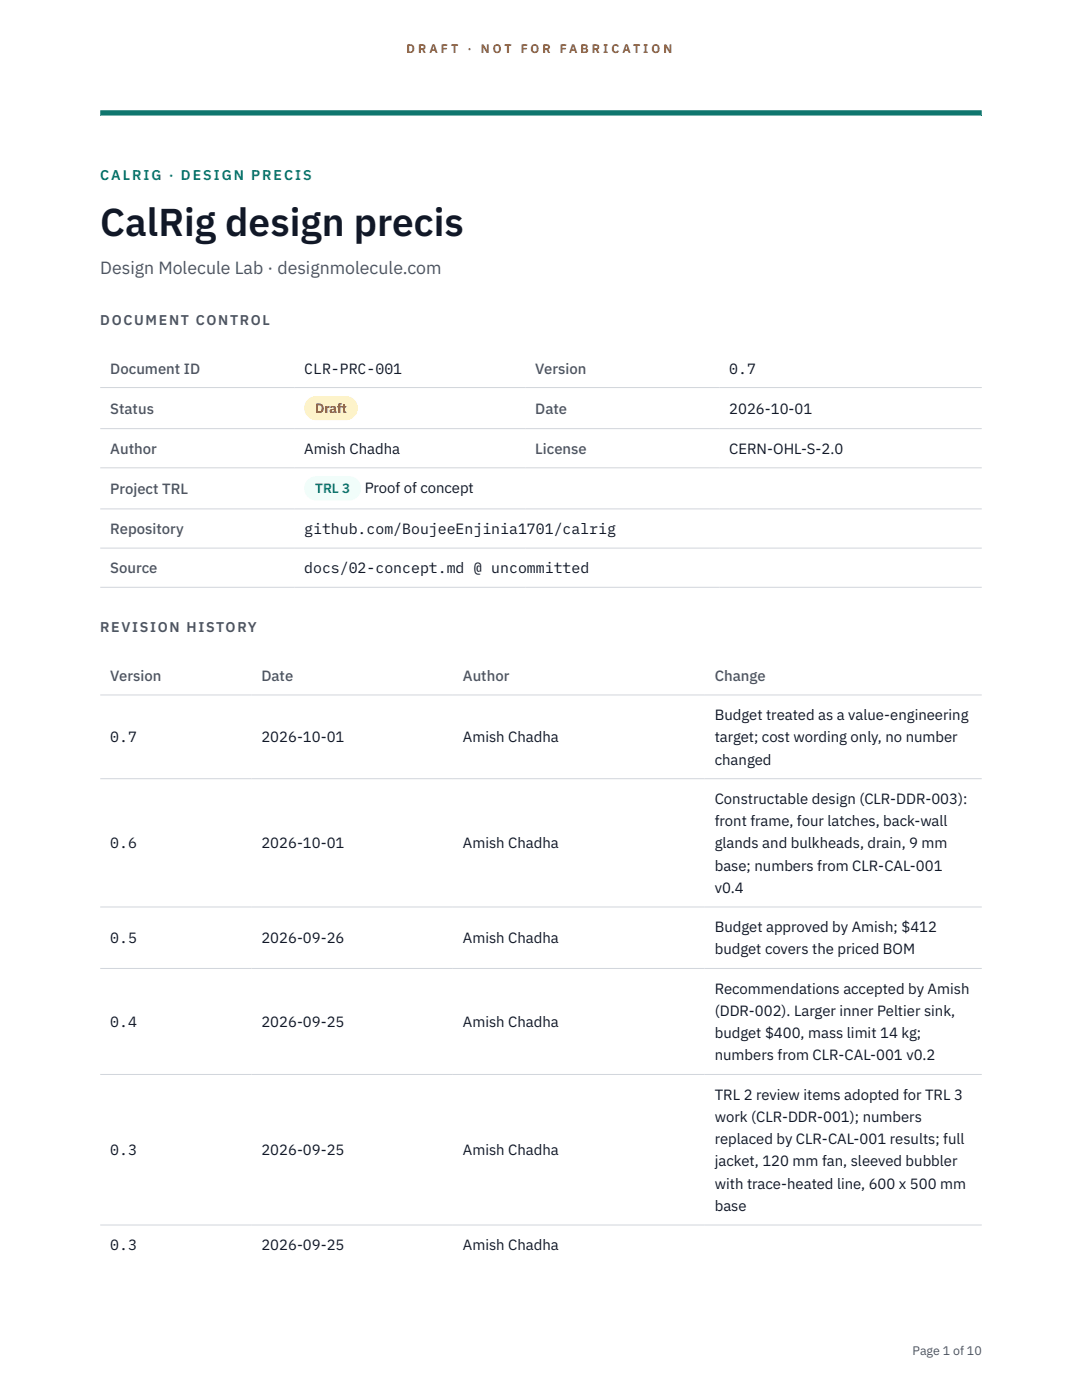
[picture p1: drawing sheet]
<svg xmlns="http://www.w3.org/2000/svg" width="216mm" height="279mm" viewBox="0 0 216 279" stroke-linecap="round" stroke-linejoin="round" font-family="sans-serif">
<defs><g id="words">
<text font-size="7.8" fill="#111827" x="20" y="47.1">CalRig design precis</text>
<text font-size="3.5" fill="#4b5563" x="20" y="54.6">Design Molecule Lab · designmolecule.com</text>
<g font-size="3" fill="#4b5563">
<text x="22" y="74.5">Document ID</text>
<text x="106.8" y="74.5">Version</text>
<text x="22" y="82.6">Status</text>
<text x="106.8" y="82.6">Date</text>
<text x="22" y="90.6">Author</text>
<text x="106.8" y="90.6">License</text>
<text x="22" y="98.6">Project TRL</text>
<text x="22" y="106.6">Repository</text>
<text x="22" y="114.4">Source</text>
<text x="22" y="135.9">Version</text>
<text x="52.2" y="135.9">Date</text>
<text x="92.4" y="135.9">Author</text>
<text x="142.6" y="135.9">Change</text>
</g>
<g font-size="3" fill="#111827">
<text x="60.7" y="74.5">CLR-PRC-001</text>
<text x="145.5" y="74.5">0.7</text>
<text x="145.5" y="82.6">2026-10-01</text>
<text x="60.7" y="90.6">Amish Chadha</text>
<text x="145.5" y="90.6">CERN-OHL-S-2.0</text>
<text x="72.8" y="98.5">Proof of concept</text>
<text x="60.7" y="106.6">github.com/BoujeeEnjinia1701/calrig</text>
<text x="60.7" y="114.4">docs/02-concept.md @ uncommitted</text>
<text x="142.6" y="143.7">Budget treated as a value-engineering</text>
<text x="22" y="148.2">0.7</text>
<text x="52.2" y="148.2">2026-10-01</text>
<text x="92.4" y="148.2">Amish Chadha</text>
<text x="142.6" y="148.2">target; cost wording only, no number</text>
<text x="142.6" y="152.6">changed</text>
<text x="142.6" y="160.4">Constructable design (CLR-DDR-003):</text>
<text x="142.6" y="164.9">front frame, four latches, back-wall</text>
<text x="22" y="169.3">0.6</text>
<text x="52.2" y="169.3">2026-10-01</text>
<text x="92.4" y="169.3">Amish Chadha</text>
<text x="142.6" y="169.3">glands and bulkheads, drain, 9 mm</text>
<text x="142.6" y="173.8">base; numbers from CLR-CAL-001</text>
<text x="142.6" y="178.2">v0.4</text>
<text x="22" y="188.3">0.5</text>
<text x="52.2" y="188.3">2026-09-26</text>
<text x="92.4" y="188.3">Amish Chadha</text>
<text x="142.6" y="186">Budget approved by Amish; $412</text>
<text x="142.6" y="190.5">budget covers the priced BOM</text>
<text x="142.6" y="198.3">Recommendations accepted by Amish</text>
<text x="142.6" y="202.7">(DDR-002). Larger inner Peltier sink,</text>
<text x="22" y="205">0.4</text>
<text x="52.2" y="205">2026-09-25</text>
<text x="92.4" y="205">Amish Chadha</text>
<text x="142.6" y="207.2">budget $400, mass limit 14 kg;</text>
<text x="142.6" y="211.6">numbers from CLR-CAL-001 v0.2</text>
<text x="142.6" y="219.5">TRL 2 review items adopted for TRL 3</text>
<text x="142.6" y="223.9">work (CLR-DDR-001); numbers</text>
<text x="22" y="230.6">0.3</text>
<text x="52.2" y="230.6">2026-09-25</text>
<text x="92.4" y="230.6">Amish Chadha</text>
<text x="142.6" y="228.3">replaced by CLR-CAL-001 results; full</text>
<text x="142.6" y="232.8">jacket, 120 mm fan, sleeved bubbler</text>
<text x="142.6" y="237.2">with trace-heated line, 600 x 500 mm</text>
<text x="142.6" y="241.7">base</text>
<text x="22" y="249.5">0.3</text>
<text x="52.2" y="249.5">2026-09-25</text>
<text x="92.4" y="249.5">Amish Chadha</text>
</g>
<text font-size="2.8" fill="#0f766e" x="20" y="36">CALRIG · DESIGN PRECIS</text>
<g font-size="2.8" fill="#4b5563">
<text x="20" y="64.8">DOCUMENT CONTROL</text>
<text x="20" y="126.2">REVISION HISTORY</text>
</g>
<text font-size="2.7" fill="#92400e" x="62.9" y="82.5">Draft</text>
<text font-size="2.7" fill="#0f766e" x="62.9" y="98.5">TRL 3</text>
<g font-size="2.5" fill="#b45309">
<text x="81.1" y="10.5">D R A F T</text>
<text x="93.3" y="10.5">·</text>
<text x="95.9" y="10.5">N O T</text>
<text x="103.9" y="10.5">F O R</text>
<text x="111.7" y="10.5">F A B R I C A T I O N</text>
</g>
<text font-size="2.5" fill="#4b5563" x="182.1" y="270.3">Page 1 of 10</text>
</g></defs>
<path d="M20 23.1h175.9zM20 22h175.9v1.1h-175.9z" fill-rule="evenodd" fill="#0f766e"/>
<path d="M20 77.3h175.9M20 85.5h175.9M20 93.4h175.9M20 101.6h175.9M20 109.4h175.9M20 117.2h175.9M20 138.7h175.9M20 155.4h175.9M20 181h175.9M20 193.3h175.9M20 214.4h175.9M20 244.5h175.9" fill="none" stroke="#d1d5db" stroke-width=".2"/>
<path d="M60.7 79h10.7v4.9h-10.7z" fill="#fef3c7"/>
<path d="M60.7 95.1h11.4v4.8h-11.4z" fill="#f0fdfa"/>
<use href="#words"/>
</svg>
